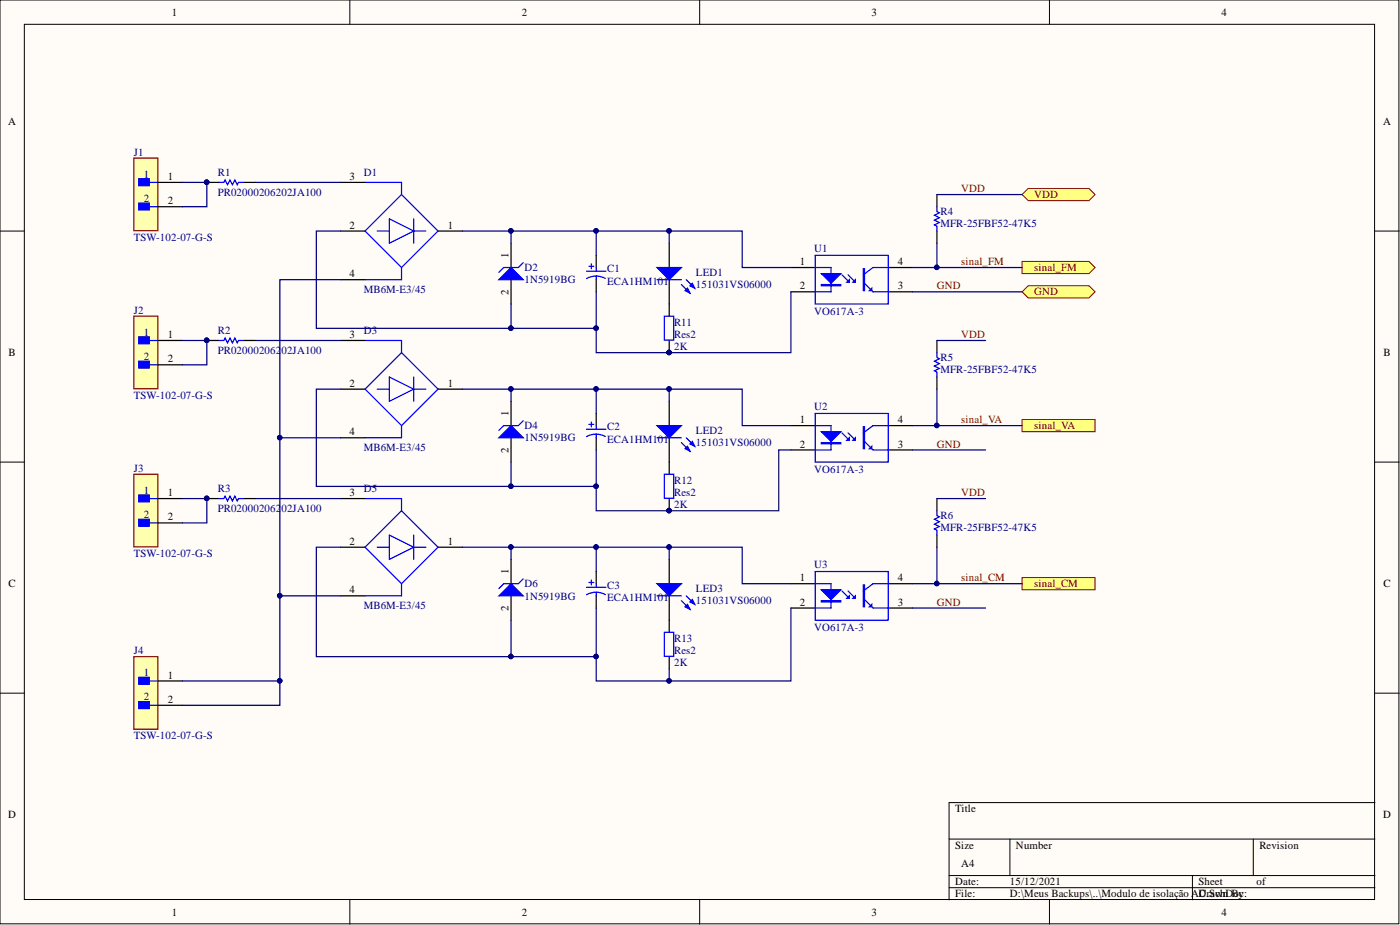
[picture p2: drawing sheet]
<svg xmlns="http://www.w3.org/2000/svg" width="292mm" height="193mm" viewBox="0 0 292 193" stroke-linecap="round" stroke-linejoin="round" font-family="sans-serif">
<defs><g id="words">
<g font-size="2.3">
<text x="35.9" y="3.3">1</text>
<text x="108.9" y="3.3">2</text>
<text x="181.9" y="3.3">3</text>
<text x="254.9" y="3.3">4</text>
<text x="1.7" y="26.1">A</text>
<text x="288.6" y="26.1">A</text>
<text x="35" y="37.5">1</text>
<text x="72.9" y="37.5">3</text>
<text x="35" y="42.6">2</text>
<text x="72.9" y="47.7">2</text>
<text x="93.4" y="47.7">1</text>
<text x="106.1" y="53.8" transform="rotate(-90 106.1 53.8)">1</text>
<text x="72.9" y="57.8">4</text>
<text x="166.9" y="55.3">1</text>
<text x="187.4" y="55.3">4</text>
<text x="106.1" y="61.6" transform="rotate(-90 106.1 61.6)">2</text>
<text x="166.9" y="60.4">2</text>
<text x="187.4" y="60.4">3</text>
<text x="35" y="70.5">1</text>
<text x="72.9" y="70.5">3</text>
<text x="1.8" y="74.3">B</text>
<text x="35" y="75.6">2</text>
<text x="288.6" y="74.3">B</text>
<text x="72.9" y="80.7">2</text>
<text x="93.4" y="80.7">1</text>
<text x="106.1" y="86.8" transform="rotate(-90 106.1 86.8)">1</text>
<text x="166.9" y="88.3">1</text>
<text x="187.4" y="88.3">4</text>
<text x="72.9" y="90.8">4</text>
<text x="106.1" y="94.5" transform="rotate(-90 106.1 94.5)">2</text>
<text x="166.9" y="93.4">2</text>
<text x="187.4" y="93.4">3</text>
<text x="35" y="103.5">1</text>
<text x="72.9" y="103.5">3</text>
<text x="35" y="108.6">2</text>
<text x="72.9" y="113.7">2</text>
<text x="93.4" y="113.7">1</text>
<text x="106.1" y="119.7" transform="rotate(-90 106.1 119.7)">1</text>
<text x="1.8" y="122.5">C</text>
<text x="72.9" y="123.8">4</text>
<text x="166.9" y="121.3">1</text>
<text x="187.4" y="121.3">4</text>
<text x="288.6" y="122.5">C</text>
<text x="106.1" y="127.5" transform="rotate(-90 106.1 127.5)">2</text>
<text x="166.9" y="126.3">2</text>
<text x="187.4" y="126.3">3</text>
<text x="35" y="141.6">1</text>
<text x="35" y="146.6">2</text>
<text x="1.7" y="170.7">D</text>
<text x="199.3" y="169.5">Title</text>
<text x="288.6" y="170.7">D</text>
<text x="199.3" y="177.1">Size</text>
<text x="212" y="177.1">Number</text>
<text x="262.8" y="177.1">Revision</text>
<text x="199.3" y="184.7">Date:</text>
<text x="200.6" y="180.9">A4</text>
<text x="210.7" y="184.7">15/12/2021</text>
<text x="250.1" y="184.7">Sheet</text>
<text x="262.2" y="184.7">of</text>
<text x="35.9" y="191">1</text>
<text x="108.9" y="191">2</text>
<text x="181.9" y="191">3</text>
<text x="199.3" y="187.2">File:</text>
<text x="210.7" y="187.2">D:\Meus Backups\..\Modulo de isolação ADrawn oc:</text>
<text x="250.2" y="187.2">C.SchDBy</text>
<text x="254.9" y="191">4</text>
</g>
<g font-size="2.3" fill="#000080">
<text x="27.9" y="32.5">J1</text>
<text x="30" y="37">1</text>
<text x="45.4" y="36.8">R1</text>
<text x="45.4" y="40.8">PR02000206202JA100</text>
<text x="75.9" y="36.8">D1</text>
<text x="30" y="42.1">2</text>
<text x="196.2" y="44.9">R4</text>
<text x="196.2" y="47.4">MFR-25FBF52-47K5</text>
<text x="27.9" y="50.2">TSW-102-07-G-S</text>
<text x="169.8" y="52.5">U1</text>
<text x="109.4" y="56.6">D2</text>
<text x="109.4" y="59.1">1N5919BG</text>
<text x="126.7" y="56.8">C1</text>
<text x="126.7" y="59.4">ECA1HM101</text>
<text x="145.2" y="57.6">LED1</text>
<text x="27.9" y="65.5">J2</text>
<text x="75.9" y="61.1">MB6M-E3/45</text>
<text x="145.2" y="60.1">151031VS06000</text>
<text x="169.8" y="65.7">VO617A-3</text>
<text x="30" y="70">1</text>
<text x="45.4" y="69.8">R2</text>
<text x="75.9" y="69.8">D3</text>
<text x="140.6" y="68">R11</text>
<text x="140.6" y="70.5">Res2</text>
<text x="30" y="75.1">2</text>
<text x="45.4" y="73.8">PR020002062</text>
<text x="58.7" y="73.8">02JA100</text>
<text x="140.6" y="73.1">2K</text>
<text x="196.2" y="75.3">R5</text>
<text x="196.2" y="77.9">MFR-25FBF52-47K5</text>
<text x="27.9" y="83.2">TSW-102-07-G-S</text>
<text x="109.4" y="89.6">D4</text>
<text x="126.7" y="89.8">C2</text>
<text x="169.8" y="85.5">U2</text>
<text x="75.9" y="94.1">MB6M-E3/45</text>
<text x="109.4" y="92.1">1N5919BG</text>
<text x="126.7" y="92.3">ECA1HM101</text>
<text x="145.2" y="90.6">LED2</text>
<text x="145.2" y="93.1">151031VS06000</text>
<text x="27.9" y="98.4">J3</text>
<text x="140.6" y="101">R12</text>
<text x="169.8" y="98.7">VO617A-3</text>
<text x="30" y="103">1</text>
<text x="45.4" y="102.7">R3</text>
<text x="45.4" y="106.8">PR020002062</text>
<text x="58.7" y="106.8">02JA100</text>
<text x="75.9" y="102.7">D5</text>
<text x="140.6" y="106">2K</text>
<text x="140.6" y="103.5">Res2</text>
<text x="30" y="108.1">2</text>
<text x="196.2" y="108.3">R6</text>
<text x="196.2" y="110.9">MFR-25FBF52-47K5</text>
<text x="27.9" y="116.2">TSW-102-07-G-S</text>
<text x="169.8" y="118.5">U3</text>
<text x="109.4" y="122.5">D6</text>
<text x="109.4" y="125.1">1N5919BG</text>
<text x="126.7" y="122.8">C3</text>
<text x="126.7" y="125.3">ECA1HM101</text>
<text x="145.2" y="123.5">LED3</text>
<text x="75.9" y="127.1">MB6M-E3/45</text>
<text x="145.2" y="126.1">151031VS06000</text>
<text x="169.8" y="131.7">VO617A-3</text>
<text x="27.9" y="136.5">J4</text>
<text x="140.6" y="133.9">R13</text>
<text x="140.6" y="136.5">Res2</text>
<text x="30" y="141">1</text>
<text x="140.6" y="139">2K</text>
<text x="30" y="146.1">2</text>
<text x="27.9" y="154.2">TSW-102-07-G-S</text>
</g>
<g font-size="2.3" fill="#800000">
<text x="200.6" y="40.1">VDD</text>
<text x="215.8" y="41.3">VDD</text>
<text x="200.6" y="55.3">sinal_FM</text>
<text x="215.8" y="56.6">sinal_FM</text>
<text x="195.5" y="60.4">GND</text>
<text x="215.8" y="61.6">GND</text>
<text x="200.6" y="70.5">VDD</text>
<text x="200.6" y="88.3">sinal_VA</text>
<text x="215.8" y="89.6">sinal_VA</text>
<text x="195.5" y="93.4">GND</text>
<text x="200.6" y="103.5">VDD</text>
<text x="200.6" y="121.3">sinal_CM</text>
<text x="215.8" y="122.5">sinal_CM</text>
<text x="195.5" y="126.3">GND</text>
</g>
</g></defs>
<g fill="#fffcf8" stroke="#000" stroke-width=".21">
<path d="M0 0h291.9v192.7h-291.9z"/>
<path d="M5.1 5.1h281.7v182.6h-281.7z"/>
</g>
<g fill="none" stroke="#000" stroke-width=".21">
<path d="M73 0v5.1M146 0v5.1M219 0v5.1M0 48.2h5.1M286.9 48.2h5M0 96.4h5.1M286.9 96.4h5M0 144.6h5.1M286.9 144.6h5M198 175h88.9M210.7 175v7.7M261.5 175v7.7"/>
<path d="M286.9 167.4h-88.9v20.3M73 187.7v5.1M146 187.7v5.1M198 182.7h88.9M198 185.2h88.9M219 187.7v5.1M248.8 182.7v5"/>
</g>
<g fill="none" stroke="#00f" stroke-width=".26">
<path d="M45.7 38.1h1l.3-.6 .5 1.1 .5-1.1 .5 1.1 .5-1.1 .5 1.1 .3-.5h1M76.2 38.1h7.6v2.5M78.7 48.2h2.5M81.2 45.7l5.1 2.5-5.1 2.5zM83.8 40.6l-7.6 7.6 7.6 7.6M83.8 40.6l7.6 7.6-7.6 7.6M83.8 55.8v2.5h-7.6M86.3 45.7v5M86.3 48.2h2.6M122.4 56.6h4M122.9 55.6h1M123.4 55v1.1"/>
<path d="M124.4 57.6l1.2 .2 .7 .3M124.4 57.6l-1.2 .2-.8 .3M124.4 55.8v.8M124.4 57.6v.7M45.7 71h1l.3-.5 .5 1 .5-1 .5 1 .5-1 .5 1 .3-.5h1M76.2 71h7.6v2.6M81.2 78.6l5.1 2.6-5.1 2.5zM83.8 73.6l-7.6 7.6 7.6 7.6M83.8 73.6l7.6 7.6-7.6 7.6M86.3 78.6v5.1M78.7 81.2h2.5M83.8 88.8v2.5h-7.6"/>
<path d="M86.3 81.2h2.6M122.4 89.6h4M122.9 88.5h1M123.4 88v1M124.4 90.6l1.2 .2 .7 .3M124.4 90.6l-1.2 .1-.8 .4M124.4 88.8v.8M124.4 90.6v.7M45.7 104h1l.3-.5 .5 1 .5-1 .5 1 .5-1 .5 1 .3-.5h1M76.2 104h7.6v2.5M78.7 114.2h2.5M81.2 111.6l5.1 2.6-5.1 2.5z"/>
<path d="M83.8 106.5l-7.6 7.7 7.6 7.6M83.8 106.5l7.6 7.7-7.6 7.6M86.3 111.6v5.1M86.3 114.2h2.6M83.8 121.8v2.5h-7.6M122.4 122.5h4M122.9 121.5h1M123.4 121v1M124.4 123.5l.8 .1 1.1 .4M124.4 123.5l-.8 .1-1.2 .5M124.4 121.8v.7M124.4 123.5v.8"/>
</g>
<g fill="none" stroke="#000" stroke-width=".26">
<path d="M43.2 38.1h2.5M50.8 38.1h2.5M71.1 38.1h5.1M71.1 48.2h5.1M71.1 58.3h5.1M91.4 48.2h5.1M124.4 53.3v2.5M124.4 58.3v2.6M43.2 71h2.5M50.8 71h2.5M71.1 71h5.1M71.1 81.2h5.1"/>
<path d="M71.1 91.3h5.1M91.4 81.2h5.1M124.4 86.3v2.5M124.4 91.3v2.6M43.2 104h2.5M50.8 104h2.5M71.1 114.2h5.1M71.1 104h5.1M91.4 114.2h5.1M124.4 119.2v2.6M71.1 124.3h5.1M124.4 124.3v2.5"/>
</g>
<g fill="#000080" stroke="#000080" stroke-width=".21">
<circle cx="43.1" cy="38" r=".47"/>
<circle cx="43.1" cy="71" r=".47"/>
<circle cx="43.1" cy="104" r=".47"/>
</g>
<path d="M27.9 33h5v15.1h-5z" fill="#ffffb0" stroke="#800000" stroke-width=".26"/>
<g fill="#00f" stroke="#00f" stroke-width=".26">
<path d="M28.9 37.3h2.2v1.4h-2.2z"/>
<path d="M28.9 42.4h2.2v1.4h-2.2z"/>
</g>
<path d="M31.2 38.1h1.8M31.2 43.1h1.8" fill="none" stroke="#00f" stroke-width=".26"/>
<path d="M33 38.1h5.1M33 43.1h5.1" fill="none" stroke="#000" stroke-width=".26"/>
<path d="M27.9 66h5v15.1h-5z" fill="#ffffb0" stroke="#800000" stroke-width=".26"/>
<g fill="#00f" stroke="#00f" stroke-width=".26">
<path d="M28.9 70.3h2.2v1.4h-2.2z"/>
<path d="M28.9 75.3h2.2v1.5h-2.2z"/>
</g>
<path d="M31.2 71h1.8M31.2 76.1h1.8" fill="none" stroke="#00f" stroke-width=".26"/>
<path d="M33 71h5.1M33 76.1h5.1" fill="none" stroke="#000" stroke-width=".26"/>
<path d="M27.9 98.9h5v15.2h-5z" fill="#ffffb0" stroke="#800000" stroke-width=".26"/>
<g fill="#00f" stroke="#00f" stroke-width=".26">
<path d="M28.9 103.2h2.2v1.5h-2.2z"/>
<path d="M28.9 108.3h2.2v1.5h-2.2z"/>
</g>
<path d="M31.2 104h1.8M31.2 109.1h1.8" fill="none" stroke="#00f" stroke-width=".26"/>
<path d="M33 104h5.1M33 109.1h5.1" fill="none" stroke="#000" stroke-width=".26"/>
<path d="M27.9 137h5v15.1h-5z" fill="#ffffb0" stroke="#800000" stroke-width=".26"/>
<g fill="#00f" stroke="#00f" stroke-width=".26">
<path d="M28.9 141.3h2.2v1.4h-2.2z"/>
<path d="M28.9 146.4h2.2v1.4h-2.2z"/>
</g>
<path d="M195.5 43.1v1l.5 .3-1 .5 1 .5-1 .5 1 .5-1 .5 .5 .3v1M195.5 73.6v1l.5 .2-1 .5 1 .6-1 .5 1 .5-1 .5 .5 .2v1M195.5 106.5v1.1l.5 .2-1 .5 1 .5-1 .5 1 .5-1 .6 .5 .2v1M31.2 142.1h1.8M31.2 147.1h1.8" fill="none" stroke="#00f" stroke-width=".26"/>
<path d="M139.6 50.7v5.1M139.6 58.3v5.1M195.5 40.6v2.5M195.5 48.2v2.5M195.5 71v2.6M195.5 78.6v2.6M195.5 104v2.5M195.5 111.6v2.6M33 142.1h5.1M33 147.1h5.1" fill="none" stroke="#000" stroke-width=".26"/>
<path d="M137.1 55.8h5.1l-2.6 2.5z" fill="#00f"/>
<path d="M137.1 55.8h5.1l-2.6 2.5zM142.2 59.4l1.7 1.7" fill="none" stroke="#00f" stroke-width=".26"/>
<path d="M142.9 60.6l.5-.5 .5 1z" fill="#00f"/>
<path d="M137.1 58.3h5.1M143.2 58.3l1.8 1.8M142.9 60.6l.5-.5 .5 1z" fill="none" stroke="#00f" stroke-width=".26"/>
<path d="M143.9 59.6l.6-.5 .5 1z" fill="#00f"/>
<path d="M143.9 59.6l.6-.5 .5 1z" fill="none" stroke="#00f" stroke-width=".26"/>
<path d="M139.6 83.7v5.1M139.6 91.3v5.1" fill="none" stroke="#000" stroke-width=".26"/>
<path d="M137.1 88.8h5.1l-2.6 2.5z" fill="#00f"/>
<path d="M137.1 88.8h5.1l-2.6 2.5zM142.2 92.3l1.7 1.8" fill="none" stroke="#00f" stroke-width=".26"/>
<path d="M142.9 93.6l.5-.5 .5 1z" fill="#00f"/>
<path d="M137.1 91.3h5.1M142.9 93.6l.5-.5 .5 1zM143.2 91.3l1.8 1.8" fill="none" stroke="#00f" stroke-width=".26"/>
<path d="M143.9 92.6l.6-.5 .5 1z" fill="#00f"/>
<path d="M143.9 92.6l.6-.5 .5 1z" fill="none" stroke="#00f" stroke-width=".26"/>
<path d="M139.6 116.7v5.1M139.6 124.3v5.1" fill="none" stroke="#000" stroke-width=".26"/>
<path d="M137.1 121.8h5.1l-2.6 2.5z" fill="#00f"/>
<path d="M137.1 121.8h5.1l-2.6 2.5zM142.2 125.3l1.7 1.8" fill="none" stroke="#00f" stroke-width=".26"/>
<path d="M142.9 126.6l.5-.5 .5 1z" fill="#00f"/>
<path d="M137.1 124.3h5.1M142.9 126.6l.5-.5 .5 1zM143.2 124.3l1.8 1.8" fill="none" stroke="#00f" stroke-width=".26"/>
<path d="M143.9 125.6l.6-.5 .5 1z" fill="#00f"/>
<path d="M170.1 55.8h3.3v5.1h-3.3M175.7 57.3l1.5 1.6M176.9 57.3l1.6 1.6M180.4 59.1l1.8 1.8M182.2 55.8l-2.1 1.5M143.9 125.6l.6-.5 .5 1z" fill="none" stroke="#00f" stroke-width=".26"/>
<path d="M165 55.8h5.1M185.3 55.8h5.1M165 60.9h5.1M185.3 60.9h5.1" fill="none" stroke="#000" stroke-width=".26"/>
<path d="M171.4 57.1h4l-2 2z" fill="#00f"/>
<path d="M171.4 57.1h4l-2 2zM171.4 59.4h4v.2h-4z" fill="none" stroke="#00f" stroke-width=".26"/>
<path d="M171.4 59.5h4" fill="none" stroke="#00f" stroke-width=".25"/>
<path d="M178 58.9l.5-.6v.6z" fill="#00f"/>
<path d="M178 58.9l.5-.6v.6z" fill="none" stroke="#00f" stroke-width=".26"/>
<path d="M176.7 58.9l.5-.6v.6z" fill="#00f"/>
<path d="M176.7 58.9l.5-.6v.6zM180.1 56.1h.3v4.5h-.3z" fill="none" stroke="#00f" stroke-width=".26"/>
<path d="M180.2 56.1v4.5" fill="none" stroke="#00f" stroke-width=".25"/>
<path d="M181.4 60.6l.5-.5v.5z" fill="#00f"/>
<path d="M170.1 53.3h15.2v10.1h-15.2zM182.2 55.8h3.1M181.4 60.6l.5-.5v.5zM182.2 60.9h3.1M170.1 88.8h3.3v5.1h-3.3M175.7 90.3l1.5 1.5M176.9 90.3l1.6 1.5M180.4 92.1l1.8 1.8M182.2 88.8l-2.1 1.5" fill="none" stroke="#00f" stroke-width=".26"/>
<path d="M165 88.8h5.1M165 93.9h5.1M185.3 88.8h5.1M185.3 93.9h5.1" fill="none" stroke="#000" stroke-width=".26"/>
<path d="M171.4 90.1h4l-2 2z" fill="#00f"/>
<path d="M171.4 90.1h4l-2 2zM171.4 92.3h4v.3h-4z" fill="none" stroke="#00f" stroke-width=".26"/>
<path d="M171.4 92.5h4" fill="none" stroke="#00f" stroke-width=".25"/>
<path d="M178 91.8l.5-.5v.5z" fill="#00f"/>
<path d="M178 91.8l.5-.5v.5z" fill="none" stroke="#00f" stroke-width=".26"/>
<path d="M176.7 91.8l.5-.5v.5z" fill="#00f"/>
<path d="M176.7 91.8l.5-.5v.5zM180.1 89h.3v4.6h-.3z" fill="none" stroke="#00f" stroke-width=".26"/>
<path d="M180.2 89v4.6" fill="none" stroke="#00f" stroke-width=".25"/>
<path d="M181.4 93.6l.5-.5v.5z" fill="#00f"/>
<path d="M170.1 86.3h15.2v10.1h-15.2zM181.4 93.6l.5-.5v.5zM182.2 88.8h3.1M182.2 93.9h3.1M170.1 121.8h3.3v5h-3.3M175.7 123.3l1.5 1.5M176.9 123.3l1.6 1.5M180.4 125.1l1.8 1.7M182.2 121.8l-2.1 1.5" fill="none" stroke="#00f" stroke-width=".26"/>
<path d="M165 121.8h5.1M165 126.8h5.1M185.3 121.8h5.1M185.3 126.8h5.1" fill="none" stroke="#000" stroke-width=".26"/>
<path d="M171.4 123h4l-2 2.1z" fill="#00f"/>
<path d="M171.4 123h4l-2 2.1zM171.4 125.3h4v.3h-4z" fill="none" stroke="#00f" stroke-width=".26"/>
<path d="M171.4 125.4h4" fill="none" stroke="#00f" stroke-width=".25"/>
<path d="M178 124.8l.5-.5v.5z" fill="#00f"/>
<path d="M178 124.8l.5-.5v.5z" fill="none" stroke="#00f" stroke-width=".26"/>
<path d="M176.7 124.8l.5-.5v.5z" fill="#00f"/>
<path d="M176.7 124.8l.5-.5v.5zM180.1 122h.3v4.6h-.3z" fill="none" stroke="#00f" stroke-width=".26"/>
<path d="M180.2 122v4.6" fill="none" stroke="#00f" stroke-width=".25"/>
<path d="M181.4 126.6l.5-.5v.5z" fill="#00f"/>
<path d="M170.1 119.2h15.2v10.2h-15.2zM181.4 126.6l.5-.5v.5zM182.2 121.8h3.1M182.2 126.8h3.1" fill="none" stroke="#00f" stroke-width=".26"/>
<g fill="#ffff80" stroke="#800000" stroke-width=".21">
<path d="M213.3 40.6l1.2-1.3h12.7l1.3 1.3-1.3 1.3h-12.7z" fill-rule="evenodd"/>
<path d="M213.3 54.5h13.9l1.3 1.3-1.3 1.3h-13.9z" fill-rule="evenodd"/>
<path d="M213.3 60.9l1.2-1.3h12.7l1.3 1.3-1.3 1.3h-12.7z" fill-rule="evenodd"/>
<path d="M213.3 87.5h15.2v2.6h-15.2z" fill-rule="evenodd"/>
<path d="M213.3 120.5h15.2v2.5h-15.2z" fill-rule="evenodd"/>
</g>
<path d="M139.6 63.4v2.6M139.6 71v2.6M106.6 83.7v5.1M106.6 91.3v5.1M139.6 96.4v2.5M139.6 104v2.5M139.6 129.4v2.5M139.6 137v2.5" fill="none" stroke="#000" stroke-width=".26"/>
<path d="M138.6 66h2v5h-2zM138.6 98.9h2v5h-2zM138.6 131.9h2v5h-2z" fill="none" stroke="#00f" stroke-width=".26"/>
<g fill="none" stroke="#000080" stroke-width=".26">
<path d="M53.3 38.1h17.8M71.1 48.2h-5.1v20.3h58.4v-7.6M71.1 58.3h-12.7v83.8h-20.3M96.5 48.2h27.9v5.1M106.6 48.2v2.5M124.4 48.2h15.2v2.5M139.6 48.2h15.3v7.6h10.1M190.4 55.8h22.9M195.5 50.7v5.1M195.5 40.6h17.8M53.3 71h17.8M106.6 63.4v5.1"/>
<path d="M165 60.9v12.7h-40.6v-5.1M190.4 60.9h22.9M195.5 71h10.1M71.1 81.2h-5.1v20.3h58.4v-7.6M96.5 81.2h27.9v5.1M106.6 81.2v2.5M106.6 96.4v5.1M124.4 81.2h15.2v2.5M139.6 81.2h15.3v7.6h10.1M165 93.9h-2.5v12.6h-38.1v-5M190.4 88.8h22.9M190.4 93.9h15.2"/>
<path d="M195.5 81.2v7.6M53.3 104h17.8M71.1 114.2h-5.1v22.8h58.4v5.1h15.2M96.5 114.2h27.9v5M106.6 114.2v2.5M124.4 114.2h15.2v2.5M139.6 114.2h15.3v7.6h10.1M195.5 104h10.1M195.5 114.2v7.6M106.6 129.4v7.6M124.4 126.8v10.2M165 126.8v15.3h-25.4v-2.6"/>
<path d="M190.4 121.8h22.9M190.4 126.8h15.2M58.4 142.1v5h-20.3"/>
</g>
<g fill="#000080" stroke="#000080" stroke-width=".21">
<circle cx="106.6" cy="68.5" r=".47"/>
<circle cx="106.6" cy="48.2" r=".47"/>
<circle cx="139.6" cy="48.2" r=".47"/>
<circle cx="124.4" cy="48.2" r=".47"/>
<circle cx="195.4" cy="55.8" r=".47"/>
<circle cx="124.4" cy="68.5" r=".47"/>
<circle cx="106.6" cy="101.4" r=".47"/>
<circle cx="106.6" cy="81.1" r=".47"/>
<circle cx="139.6" cy="81.1" r=".47"/>
<circle cx="124.4" cy="81.1" r=".47"/>
<circle cx="195.4" cy="88.8" r=".47"/>
<circle cx="124.4" cy="101.4" r=".47"/>
<circle cx="106.6" cy="137" r=".47"/>
<circle cx="106.6" cy="114.1" r=".47"/>
<circle cx="139.6" cy="114.1" r=".47"/>
<circle cx="124.4" cy="114.1" r=".47"/>
<circle cx="58.4" cy="142" r=".47"/>
<circle cx="58.4" cy="124.3" r=".47"/>
<circle cx="58.4" cy="91.3" r=".47"/>
<circle cx="195.4" cy="121.7" r=".47"/>
<circle cx="139.6" cy="142" r=".47"/>
<circle cx="139.6" cy="106.5" r=".47"/>
<circle cx="139.6" cy="73.5" r=".47"/>
<circle cx="124.4" cy="137" r=".47"/>
</g>
<path d="M104.1 91.3l2.5-2.5 2.6 2.5z" fill="#00f"/>
<path d="M104.1 91.3l2.5-2.5 2.6 2.5zM109.2 87.8l-1.1 1h-3l-1 1" fill="none" stroke="#00f" stroke-width=".26"/>
<path d="M106.6 50.7v5.1M106.6 58.3v5.1" fill="none" stroke="#000" stroke-width=".26"/>
<path d="M104.1 58.3l2.5-2.5 2.6 2.5z" fill="#00f"/>
<path d="M104.1 58.3l2.5-2.5 2.6 2.5zM109.2 54.8l-1.1 1h-3l-1 1" fill="none" stroke="#00f" stroke-width=".26"/>
<path d="M106.6 116.7v5.1M106.6 124.3v5.1" fill="none" stroke="#000" stroke-width=".26"/>
<path d="M104.1 124.3l2.5-2.5 2.6 2.5z" fill="#00f"/>
<path d="M104.1 124.3l2.5-2.5 2.6 2.5zM109.2 120.8l-1.1 1h-3l-1 1" fill="none" stroke="#00f" stroke-width=".26"/>
<path d="M38.1 38.1h5.1v5h-5.1M38.1 71h5.1v5.1h-5.1M58.4 91.3h12.7M38.1 104h5.1v5.1h-5.1M58.4 124.3h12.7" fill="none" stroke="#000080" stroke-width=".26"/>
<g fill="#000080" stroke="#000080" stroke-width=".21">
<circle cx="58.4" cy="91.3" r=".47"/>
<circle cx="58.4" cy="124.3" r=".47"/>
<circle cx="43.1" cy="104" r=".47"/>
<circle cx="43.1" cy="71" r=".47"/>
<circle cx="43.1" cy="38" r=".47"/>
</g>
<use href="#words"/>
</svg>
